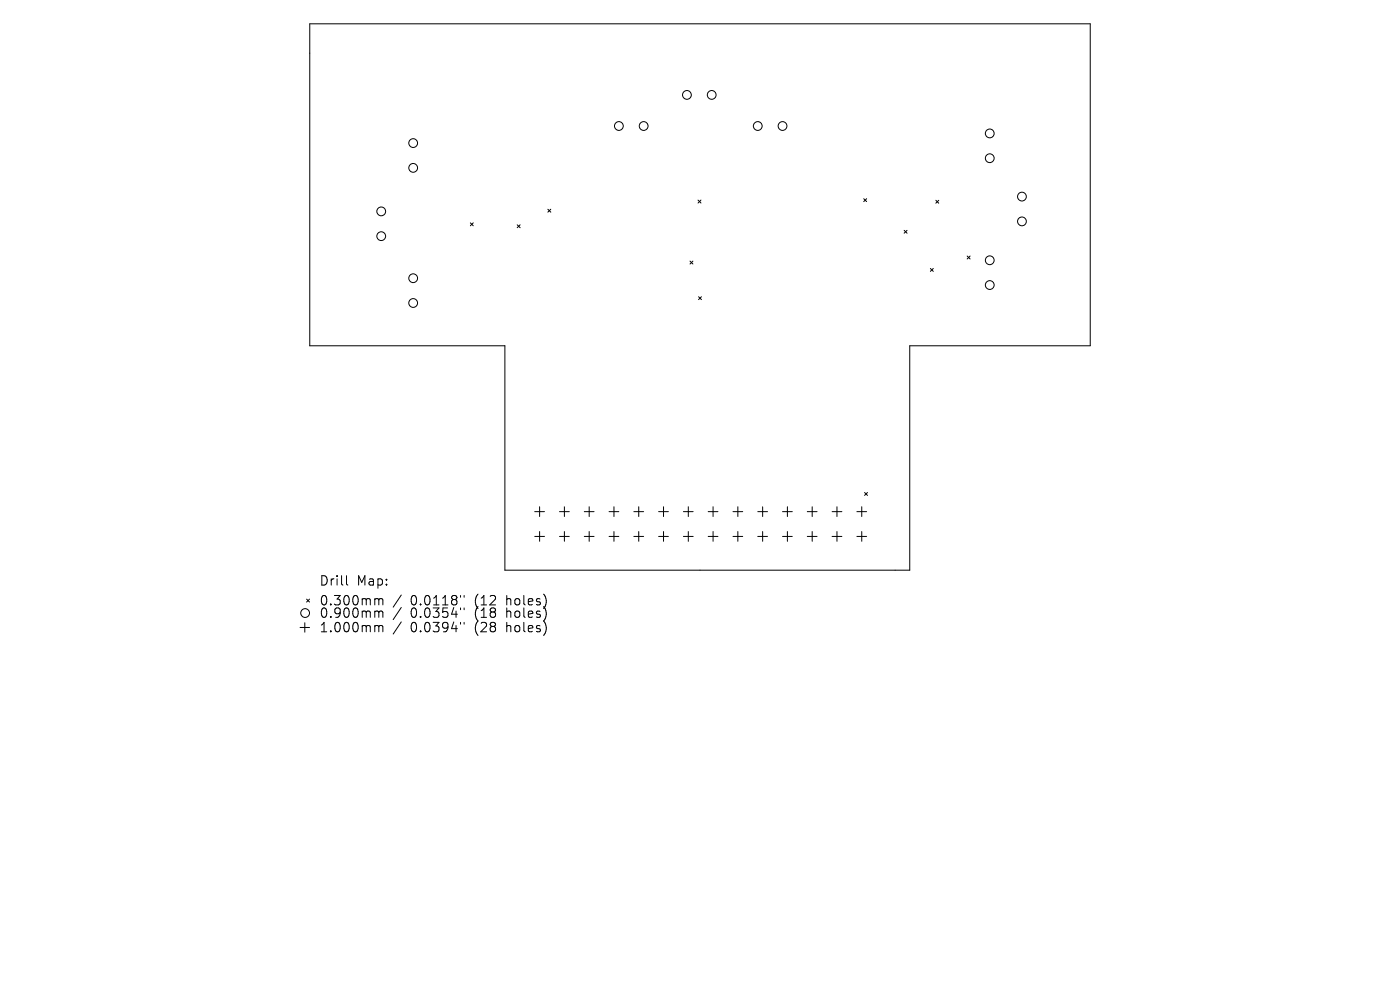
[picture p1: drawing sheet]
<svg xmlns="http://www.w3.org/2000/svg" width="297mm" height="210mm" viewBox="0 0 297 210" stroke-linecap="round" stroke-linejoin="round" font-family="sans-serif">
<defs><g id="words">
<g font-size="2.8">
<text x="67.7" y="124.5">Drill</text>
<text x="75.7" y="124.5">Map:</text>
<text x="67.7" y="128.7">0.300mm</text>
<text x="67.7" y="131.3">0.900mm</text>
<text x="87.1" y="128.7">0.0118&quot;</text>
<text x="87.1" y="131.3">0.0354&quot;</text>
<text x="100.8" y="128.7">(12</text>
<text x="100.8" y="131.3">(18</text>
<text x="107.7" y="128.7">holes)</text>
<text x="107.7" y="131.3">holes)</text>
<text x="67.7" y="134.4">1.000mm</text>
<text x="87.1" y="134.4">0.0394&quot;</text>
<text x="100.8" y="134.4">(28</text>
<text x="107.7" y="134.4">holes)</text>
</g>
</g></defs>
<g fill="none" stroke="#000" stroke-width=".21">
<path d="M65.7 5.1h165.6v68.3h-38.3v47.6h-85.9v-47.6h-41.4zM99.8 47.3l.6 .6M100.4 47.3l-.6 .6M109.7 47.7l.6 .6M110.3 47.7l-.6 .6M116.2 44.4l.6 .6M116.8 44.4l-.6 .6M146.4 55.4l.6 .6M147 55.4l-.6 .6M148.1 42.4l.6 .7M148.7 42.4l-.6 .7M183.2 42.1l.7 .7"/>
<path d="M183.9 42.1l-.7 .7M191.8 48.9l.6 .6M192.4 48.9l-.6 .6M197.4 56.9l.6 .7M198 56.9l-.6 .7M198.5 42.5l.7 .6M199.2 42.5l-.7 .6M205.2 54.3l.6 .6M205.8 54.3l-.6 .6M148.2 62.9l.6 .7M148.8 62.9l-.6 .7M113.4 108.5h2.1"/>
<path d="M113.4 113.8h2.1M114.5 107.5v2.1M114.5 112.8v2M118.7 108.5h2.1M118.7 113.8h2.1M119.7 107.5v2.1M119.7 112.8v2M124 108.5h2M124 113.8h2M125 107.5v2.1M125 112.8v2M129.2 108.5h2.1"/>
<path d="M129.2 113.8h2.1M130.2 107.5v2.1M130.2 112.8v2M134.5 108.5h2M134.5 113.8h2M135.5 107.5v2.1M135.5 112.8v2M139.7 108.5h2.1M139.7 113.8h2.1M140.8 107.5v2.1M140.8 112.8v2M145 108.5h2.1"/>
<path d="M145 113.8h2.1M146 107.5v2.1M146 112.8v2M150.2 108.5h2.1M150.2 113.8h2.1M151.3 107.5v2.1M151.3 112.8v2M155.5 108.5h2.1M155.5 113.8h2.1M156.5 107.5v2.1M156.5 112.8v2M160.8 108.5h2"/>
<path d="M160.8 113.8h2M161.8 107.5v2.1M161.8 112.8v2M166 108.5h2.1M166 113.8h2.1M167 107.5v2.1M167 112.8v2M171.3 108.5h2M171.3 113.8h2M172.3 107.5v2.1M172.3 112.8v2M176.5 108.5h2.1"/>
<path d="M176.5 113.8h2.1M177.6 107.5v2.1M177.6 112.8v2M181.8 108.5h2.1M181.8 113.8h2.1M182.8 107.5v2.1M182.8 112.8v2M183.4 104.5l.6 .6M184 104.5l-.6 .6M63.7 133.1h2M64.7 132.1v2M65 127.1l.7 .6"/>
<path d="M65.7 127.1l-.7 .6M73.5 122.1v1.7l.3 .3M79.8 127l.5 .1 .1 .2M79.8 129.6h.3l.3 .3M79.8 132.7l.5 .1 .1 .2M80.4 127.3l.3-.3 .4 .1 .1 1.2M80.4 127.3v1M80.4 129.9v1.1M80.4 133v1M80.4 129.9l.3-.3 .4 .1 .1 1.3M80.4 133l.3-.3 .4 .1 .1 1.2M85.1 126.2l-1.7 2.6"/>
<path d="M85.1 128.9l-1.7 2.5M85.1 131.9l-1.7 2.6M97.7 126.3v.4M97.7 129v.3M97.7 132v.4M98.5 126.3v.4M98.5 129v.3M98.5 132v.4"/>
<circle cx="87.7" cy="35.6" r=".93"/>
<circle cx="87.7" cy="30.4" r=".93"/>
<circle cx="131.3" cy="26.7" r=".93"/>
<circle cx="136.5" cy="26.7" r=".93"/>
<circle cx="145.7" cy="20.1" r=".93"/>
<circle cx="151" cy="20.1" r=".93"/>
<circle cx="160.8" cy="26.7" r=".93"/>
<circle cx="166" cy="26.7" r=".93"/>
<circle cx="210" cy="28.3" r=".93"/>
<circle cx="210" cy="33.6" r=".93"/>
<circle cx="80.9" cy="50.1" r=".93"/>
<circle cx="80.9" cy="44.8" r=".93"/>
<circle cx="87.7" cy="59" r=".93"/>
<circle cx="210" cy="55.2" r=".93"/>
<circle cx="216.8" cy="41.7" r=".93"/>
<circle cx="216.8" cy="47" r=".93"/>
<circle cx="87.7" cy="64.3" r=".93"/>
<circle cx="210" cy="60.5" r=".93"/>
<circle cx="64.7" cy="130" r=".93"/>
</g>
<use href="#words"/>
</svg>
